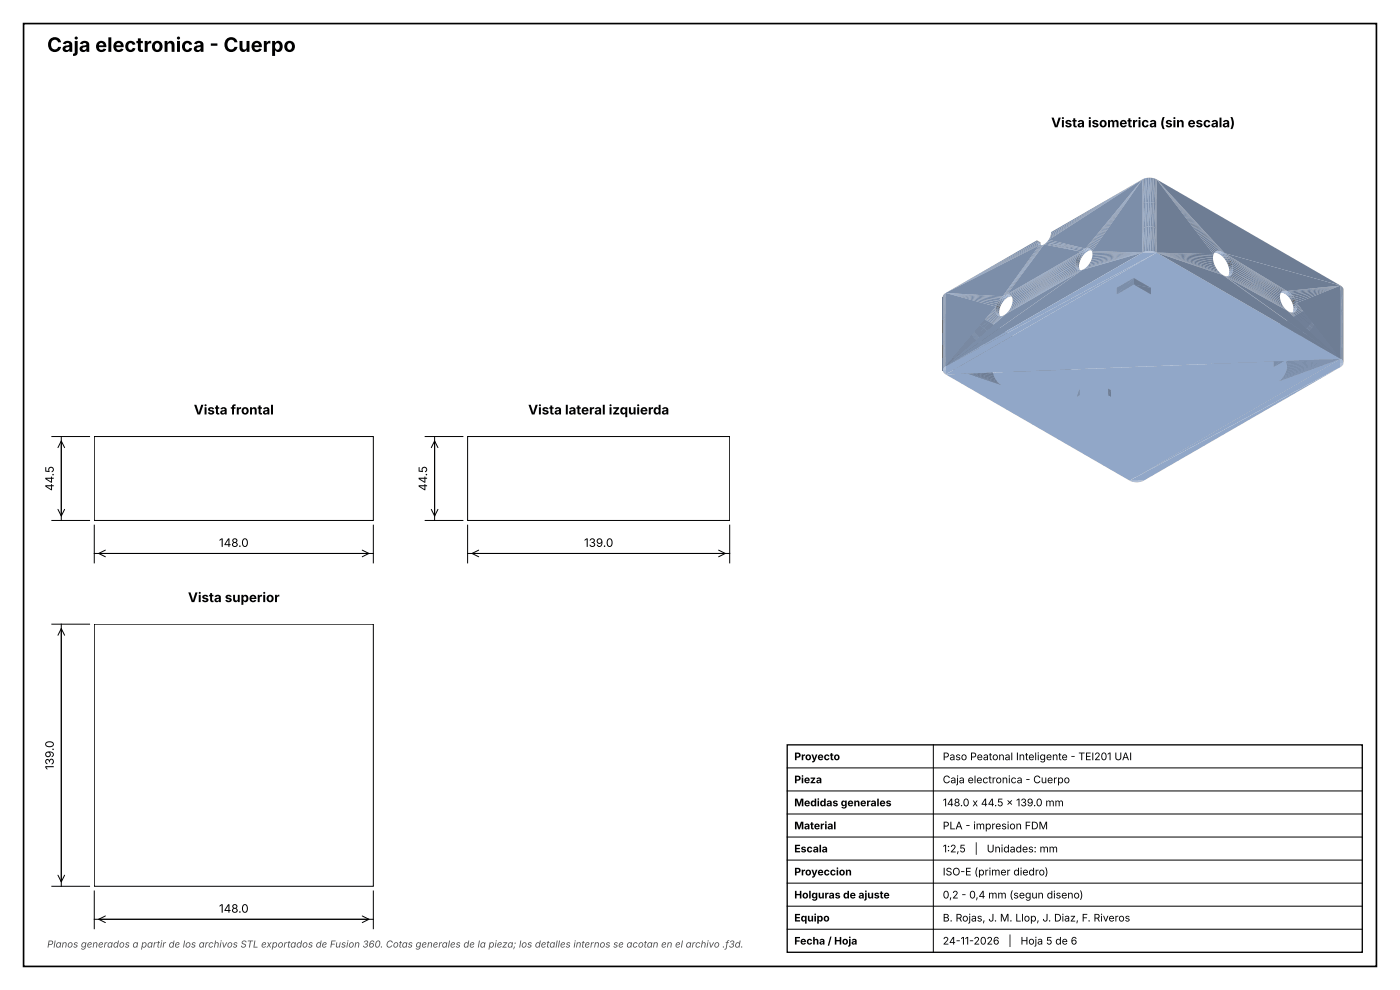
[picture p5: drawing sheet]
<svg xmlns="http://www.w3.org/2000/svg" width="297mm" height="210mm" viewBox="0 0 297 210" stroke-linecap="round" stroke-linejoin="round" font-family="sans-serif">
<defs><g id="words">
<text font-size="4.2" x="10" y="11">Caja electronica - Cuerpo</text>
<g font-size="2.8">
<text x="223" y="27">Vista isometrica (sin escala)</text>
<text x="41.1" y="87.9">Vista frontal</text>
<text x="112" y="87.9">Vista lateral izquierda</text>
<text x="39.9" y="127.7">Vista superior</text>
</g>
<g font-size="2.5">
<text x="11.4" y="104.1" transform="rotate(-90 11.4 104.1)">44.5</text>
<text x="90.6" y="104.1" transform="rotate(-90 90.6 104.1)">44.5</text>
<text x="46.5" y="116">148.0</text>
<text x="123.9" y="116">139.0</text>
<text x="11.4" y="163.3" transform="rotate(-90 11.4 163.3)">139.0</text>
<text x="46.5" y="193.6">148.0</text>
</g>
<g font-size="2.2">
<text x="168.5" y="161.3">Proyecto</text>
<text x="200" y="161.3">Paso Peatonal Inteligente - TEI201 UAI</text>
<text x="168.5" y="166.1">Pieza</text>
<text x="200" y="166.1">Caja electronica - Cuerpo</text>
<text x="168.5" y="171">Medidas generales</text>
<text x="200" y="171">148.0 x 44.5 x 139.0 mm</text>
<text x="168.5" y="175.9">Material</text>
<text x="200" y="175.9">PLA - impresion FDM</text>
<text x="168.5" y="180.8">Escala</text>
<text x="168.5" y="185.7">Proyeccion</text>
<text x="200" y="180.8">1:2,5</text>
<text x="200" y="185.7">ISO-E (primer diedro)</text>
<text x="206.7" y="180.8">|</text>
<text x="209.3" y="180.8">Unidades: mm</text>
<text x="168.5" y="190.6">Holguras de ajuste</text>
<text x="200" y="190.6">0,2 - 0,4 mm (segun diseno)</text>
<text x="168.5" y="195.5">Equipo</text>
<text x="200" y="195.5">B. Rojas, J. M. Llop, J. Diaz, F. Riveros</text>
<text x="168.5" y="200.4">Fecha / Hoja</text>
<text x="200" y="200.4">24-11-2026</text>
<text x="213.9" y="200.4">|</text>
<text x="216.5" y="200.4">Hoja 5 de 6</text>
</g>
<text font-size="2" fill="#4d4d4d" x="10" y="201">Planos generados a partir de los archivos STL exportados de Fusion 360. Cotas generales de la pieza; los detalles internos se acotan en el archivo .f3d.</text>
</g></defs>
<path d="M20 92.6h59.2v17.8h-59.2zM99.2 92.6h55.6v17.8h-55.6zM20 132.4h59.2v55.6h-59.2z" fill="none" stroke="#000" stroke-width=".21"/>
<path d="M231.8 89.5l9.3-3.1v14.7z" fill="#6e7d94"/>
<path d="M241.1 86.4l11.6 2.1-11.6 12.6z" fill="#7c8ea9"/>
<g fill="#6e7d94">
<path d="M231 87.8l10.1-1.4-9.8 1.9z"/>
<path d="M231.3 88.3l9.8-1.9-9.5 2.5z"/>
<path d="M230.6 87.3l10.5-.9-10.1 1.4z"/>
<path d="M231.6 88.9l9.5-2.5-9.3 3.1z"/>
<path d="M230.1 86.8l11-.4-10.5 .9z"/>
</g>
<path d="M229.7 86.6h11.4" fill="none" stroke="#6e7d94" stroke-width=".42"/>
<path d="M229.2 86.3h11.9" fill="none" stroke="#6e7d94" stroke-width=".29"/>
<path d="M228.8 86.2h12.3" fill="none" stroke="#6e7d94" stroke-width=".43"/>
<g fill="#7c8ea9">
<path d="M241.1 86.4l12 1.3-.2 .3z"/>
<path d="M241.1 86.4l11.8 1.6-.2 .5z"/>
<path d="M241.1 86.4l12.3 .9-.3 .4z"/>
<path d="M241.1 86.4l12.6 .6-.3 .3z"/>
<path d="M241.1 86.4l12.9 .3-.3 .3z"/>
</g>
<g fill="#91a7c8">
<path d="M241 102.3l1.7-.4z"/>
<path d="M241.3 102.3l1.4-.4z"/>
</g>
<path d="M240.6 102.1h2.1" fill="none" stroke="#91a7c8" stroke-width=".36"/>
<path d="M241.1 86.6h13.2" fill="none" stroke="#7c8ea9" stroke-width=".3"/>
<path d="M241.7 102.3l1-.4z" fill="#91a7c8"/>
<path d="M240.2 102.1h2.5" fill="none" stroke="#91a7c8" stroke-width=".32"/>
<path d="M242 102.2l.7-.3z" fill="#91a7c8"/>
<path d="M239.9 102.1h2.8" fill="none" stroke="#91a7c8" stroke-width=".25"/>
<path d="M241.1 86.4h13.5" fill="none" stroke="#7c8ea9" stroke-width=".21"/>
<path d="M239.6 102h3.1" fill="none" stroke="#91a7c8" stroke-width=".21"/>
<g fill="#6e7d94">
<path d="M231.8 89.5l9.3 11.6-9.1-11z"/>
<path d="M232 90.1l9.1 11-9-10.4z"/>
</g>
<path d="M230.2 88.2l1.1 .1-.7 .5z" fill="#6c7b91"/>
<path d="M232.1 90.7l9 10.4-9-9.9z" fill="#6e7d94"/>
<path d="M230.6 88.8l1 .1-.8 .5z" fill="#616e81"/>
<path d="M229.8 87.7l1.2 .1-.8 .4z" fill="#7687a0"/>
<path d="M230.8 89.4l1 .1-.7 .5z" fill="#5c687a"/>
<path d="M230.6 88.8l.7-.5 .3 .6z" fill="#616e81"/>
<path d="M229.4 87.3h1.2l-.8 .4z" fill="#8093af"/>
<path d="M230.2 88.2l.8-.4 .3 .5z" fill="#6c7b91"/>
<path d="M232.1 91.2l9 9.9-9.1-9.4z" fill="#6e7d94"/>
<path d="M230.8 89.4l.8-.5 .2 .6z" fill="#5c687a"/>
<path d="M229.8 87.7l.8-.4 .4 .5z" fill="#7687a0"/>
<path d="M231.1 90l.9 .1-.8 .4z" fill="#67758a"/>
<path d="M228.9 86.9l1.2-.1-.7 .5z" fill="#899dbb"/>
<path d="M231.1 90l.7-.5 .2 .6z" fill="#67758a"/>
<path d="M229.4 87.3l.7-.5 .5 .5z" fill="#8093af"/>
<path d="M232 91.7l9.1 9.4-9.3-9z" fill="#6e7d94"/>
<g fill="#72829a">
<path d="M231.2 90.5l.9 .2-.8 .4z"/>
<path d="M231.2 90.5l.8-.4 .1 .6z"/>
</g>
<path d="M228.9 86.9l.8-.4 .4 .3z" fill="#899dbb"/>
<path d="M228.5 86.6l1.2-.1-.8 .4z" fill="#90a5c5"/>
<path d="M231.8 92.1l9.3 9-9.5-8.7z" fill="#6e7d94"/>
<g fill="#7c8ea9">
<path d="M252.7 88.5l-.1 .4-11.5 12.2z"/>
<path d="M231.3 91.1l.8 .1-.8 .4z"/>
<path d="M252.6 88.9l-.1 .4-11.4 11.8z"/>
<path d="M231.3 91.1l.8-.4v.5z"/>
</g>
<path d="M228.5 86.6l.7-.4 .5 .3z" fill="#90a5c5"/>
<path d="M228 86.4l1.2-.2-.7 .4z" fill="#95acce"/>
<path d="M252.5 89.3v.3l-11.4 11.5z" fill="#7c8ea9"/>
<path d="M231.3 92.7l.3-.3 9.5 8.7z" fill="#6e7d94"/>
<path d="M252.5 89.6v.4l-11.4 11.1z" fill="#7c8ea9"/>
<g fill="#8599b6">
<path d="M231.3 91.6l.7 .1-.8 .4z"/>
<path d="M231.3 91.6l.8-.4-.1 .5z"/>
</g>
<path d="M228 86.4l.8-.4 .4 .2z" fill="#95acce"/>
<path d="M241.1 101.1l11.4-11.1 .1 .3z" fill="#7c8ea9"/>
<path d="M227.6 86.3l1.2-.3-.8 .4z" fill="#99b0d3"/>
<path d="M231 92.8l.3-.1 9.8 8.4z" fill="#6e7d94"/>
<path d="M241.1 101.1l11.5-10.8 .1 .2z" fill="#7c8ea9"/>
<g fill="#8da2c1">
<path d="M231.2 92.1h.6l-.7 .4z"/>
<path d="M231.2 92.1l.8-.4-.2 .4z"/>
</g>
<path d="M227.6 86.3l.7-.4 .5 .1z" fill="#99b0d3"/>
<path d="M230.6 92.9l.4-.1 10.1 8.3z" fill="#6e7d94"/>
<path d="M241.1 101.1l11.6-10.6 .2 .2z" fill="#7c8ea9"/>
<path d="M227.2 86.3l1.1-.4-.7 .4z" fill="#9bb3d6"/>
<path d="M253.1 87.7l.8 .4-.2 .4z" fill="#72829a"/>
<path d="M252.9 88l.8 .5-.2 .4z" fill="#68768b"/>
<path d="M253.4 87.3l.7 .4-.2 .4z" fill="#7b8da7"/>
<path d="M241.1 101.1l11.8-10.4 .2 .2z" fill="#7c8ea9"/>
<path d="M252.7 88.5l.8 .4-.2 .4z" fill="#5d6a7c"/>
<path d="M253.7 87l.7 .4-.3 .3z" fill="#8396b3"/>
<path d="M230.1 92.8l.5 .1 10.5 8.2z" fill="#6e7d94"/>
<path d="M253.1 87.7l.6 .8-.8-.5z" fill="#72829a"/>
<path d="M231.1 92.5l.5-.1-.8 .5z" fill="#93a9ca"/>
<path d="M253.4 87.3l.5 .8-.8-.4z" fill="#7b8da7"/>
<path d="M231.1 92.5l.7-.4-.2 .3z" fill="#93a9ca"/>
<path d="M252.9 88l.6 .9-.8-.4z" fill="#68768b"/>
<path d="M252.6 88.9l.7 .4v.4z" fill="#5e6b7e"/>
<path d="M241.1 86.4l29.8-9.5-16.3 9.4z" fill="#7c8ea9"/>
<path d="M227.2 86.3l.7-.4h.4z" fill="#9bb3d6"/>
<path d="M254 86.7l.7 .4-.3 .3z" fill="#8a9ebd"/>
<path d="M253.7 87l.4 .7-.7-.4z" fill="#8396b3"/>
<path d="M241.1 101.1l12-10.2h.3z" fill="#7c8ea9"/>
<path d="M252.7 88.5l.6 .8-.7-.4z" fill="#5d6a7c"/>
<path d="M226.8 86.4l1.1-.5z" fill="#9bb3d6"/>
<path d="M252.5 89.3l.8 .4-.1 .4z" fill="#69778d"/>
<path d="M253.7 87l.3-.3 .4 .7z" fill="#8a9ebd"/>
<path d="M229.7 92.7l.4 .1 11 8.3z" fill="#6e7d94"/>
<path d="M252.6 88.9l.7 .8-.8-.4z" fill="#5e6b7e"/>
<path d="M254.3 86.5l.7 .4-.3 .2z" fill="#8fa5c5"/>
<path d="M241.1 101.1l12.3-10.2h.3z" fill="#7c8ea9"/>
<path d="M254 86.7l.3-.2 .4 .6z" fill="#8fa5c5"/>
<path d="M252.5 89.6l.7 .5 .1 .3z" fill="#73839b"/>
<path d="M230.6 93.1l.7-.4z" fill="#98afd1"/>
<path d="M252.5 89.3l.7 .8-.7-.5z" fill="#69778d"/>
<path d="M229.2 92.5l11.9 8.6z" fill="#6e7d94"/>
<path d="M230.8 92.9l.8-.5z" fill="#98afd1"/>
<path d="M241.1 101.1l12.6-10.2 .3-.1z" fill="#7c8ea9"/>
<path d="M254.6 86.3l.8 .5-.4 .1z" fill="#93a9ca"/>
<path d="M226.8 86.4l1.1-.5z" fill="#9bb3d6"/>
<path d="M200.6 63l40.5 23.4-12.3-.4z" fill="#6e7d94"/>
<path d="M254.3 86.5l.3-.2 .4 .6z" fill="#93a9ca"/>
<path d="M241.1 101.1l13.2-10.4z" fill="#7c8ea9"/>
<path d="M252.5 90l.8 .4v.3z" fill="#7c8ea8"/>
<path d="M252.5 89.6l.8 .8-.8-.4z" fill="#73839b"/>
<g fill="#95abcd">
<path d="M254.9 86.3l.8 .4-.3 .1z"/>
<path d="M254.6 86.3h.3l.5 .5z"/>
</g>
<path d="M252.5 90l.8 .7-.7-.4z" fill="#7c8ea8"/>
<path d="M252.6 90.3l.7 .4 .2 .3z" fill="#8497b4"/>
<g fill="#95abcd">
<path d="M255.2 86.3l.8 .4h-.3z"/>
<path d="M254.9 86.3h.3l.5 .4z"/>
</g>
<path d="M252.6 90.3l.9 .7-.8-.5z" fill="#8497b4"/>
<path d="M252.7 90.5l1 .7z" fill="#8b9fbe"/>
<g fill="#93a9cb">
<path d="M255.5 86.3l.7 .5z"/>
<path d="M255.2 86.3l.8 .4z"/>
</g>
<path d="M252.7 90.5l1 .7z" fill="#8b9fbe"/>
<path d="M252.9 90.7l1 .6z" fill="#90a5c5"/>
<path d="M212.7 77.7l16.1 8.3-.5-.1z" fill="#6e7d94"/>
<path d="M241.1 93.3l3.1-1.8-3.1 3.2z" fill="#7c8ea9"/>
<g fill="#6e7d94">
<path d="M213 78l15.3 7.9h-.4z"/>
<path d="M238.1 92.9l3 .4v1.4z"/>
<path d="M213 78l14.9 7.9-.4 .1z"/>
<path d="M238.1 91.5l3 1.8-3-.4z"/>
<path d="M213.3 78.3l14.2 7.7-.3 .2z"/>
</g>
<g fill="#7c8ea9">
<path d="M244.2 91.5v1.4l-3.1 1.8z"/>
<path d="M241.1 101.1l13.2-10.4 16.9-9.8z"/>
</g>
<path d="M213.6 78.7l13.6 7.5-.2 .3z" fill="#6e7d94"/>
<g fill="#7c8ea9">
<path d="M237.5 91.9l.6-.4-.6 1.8z"/>
<path d="M254.6 86.3l16.3-9.4z"/>
</g>
<path d="M244.2 91.5l.6 .4-.6 1z" fill="#6e7d94"/>
<path d="M254.9 86.3l15.7-9.1-15.4 9.1z" fill="#7c8ea9"/>
<g fill="#6e7d94">
<path d="M214 79.5l13 7-.2 .4z"/>
<path d="M244.8 91.9v1.4l-.6-.4z"/>
</g>
<g fill="#7c8ea9">
<path d="M255.2 86.3l14.9-8.4-14.6 8.4z"/>
<path d="M238.1 91.5v1.4l-.6 .4z"/>
<path d="M255.5 86.3l14.3-8-14.1 8.1z"/>
</g>
<path d="M214.1 79.9l12.7 7-.1 .4z" fill="#6e7d94"/>
<g fill="#7c8ea9">
<path d="M241.1 86.4l43.3-25-13.5 15.5z"/>
<path d="M255.7 86.4l14-7.7-13.8 7.9z"/>
</g>
<path d="M214.2 80.3l12.5 7-.1 .5z" fill="#6e7d94"/>
<path d="M255.9 86.6l13.6-7.5-13.5 7.8z" fill="#7c8ea9"/>
<path d="M239.6 101.9l44.8-24-41.7 24z" fill="#91a7c8"/>
<path d="M214.2 81l12.4 6.8 .1 .6z" fill="#6e7d94"/>
<path d="M256 86.9l13.4-7.4-13.3 7.7z" fill="#7c8ea9"/>
<path d="M214.1 81.3l12.6 7.1 .1 .5z" fill="#6e7d94"/>
<g fill="#7c8ea9">
<path d="M256.1 87.2l13.3-7.3-13.3 7.6z"/>
<path d="M256.1 87.5l13.3-7.6-13.3 8z"/>
</g>
<path d="M214 81.6l12.8 7.3 .2 .6z" fill="#6e7d94"/>
<path d="M256.1 87.9l13.3-7.7-13.4 8.1z" fill="#7c8ea9"/>
<path d="M213.6 81.9l13.4 7.6 .2 .6z" fill="#6e7d94"/>
<path d="M256 88.3l13.5-7.8-13.6 8.2z" fill="#7c8ea9"/>
<g fill="#6e7d94">
<path d="M212.7 81.8l15.6 9.9 .5 .4z"/>
<path d="M213.3 81.9l13.9 8.2 .3 .6z"/>
<path d="M213 81.9l14.9 9.3 .4 .5z"/>
</g>
<path d="M255.9 88.7l13.8-7.9-14 8.3z" fill="#7c8ea9"/>
<path d="M213 81.9l14.5 8.8 .4 .5z" fill="#6e7d94"/>
<g fill="#7c8ea9">
<path d="M255.7 89.1l14.1-8.1-14.3 8.5z"/>
<path d="M255.5 89.5l14.6-8.4-14.9 8.8z"/>
<path d="M255.2 89.9l15.1-8.7-15.4 9z"/>
<path d="M254.6 90.5l16-9.4z"/>
<path d="M254.3 90.7l16.9-9.8z"/>
</g>
<g fill="#6e7d94">
<path d="M212.7 77.7l15.6 8.2z"/>
<path d="M200.6 77.7l28.6 14.8 11.9 8.6z"/>
<path d="M213 78l14.5 8-14.2-7.7z"/>
<path d="M213.3 78.3l13.9 7.9-13.6-7.5z"/>
<path d="M213.6 78.7l13.4 7.8-13.2-7.4z"/>
<path d="M213.8 79.1l13.2 7.4-13-7z"/>
<path d="M214 79.5l12.8 7.4-12.7-7z"/>
<path d="M214.1 79.9l12.6 7.4-12.5-7z"/>
</g>
<g fill="#7c8ea9">
<path d="M255.2 86.3l15.1-8.8-.2 .4z"/>
<path d="M254.9 86.3l16-9.4z"/>
<path d="M255.2 86.3l15.4-9.1-.3 .3z"/>
<path d="M255.5 86.3l14.6-8.4-.3 .4z"/>
</g>
<g fill="#6e7d94">
<path d="M214.2 80.3l12.4 7.5-12.4-7.2z"/>
<path d="M200.6 63l28.2 23-16.1-8.3z"/>
</g>
<path d="M255.7 86.4l14.1-8.1-.1 .4z" fill="#7c8ea9"/>
<path d="M214.2 80.6l12.4 7.2-12.4-6.8z" fill="#6e7d94"/>
<path d="M255.9 86.6l13.8-7.9-.2 .4z" fill="#7c8ea9"/>
<path d="M214.2 81l12.5 7.4-12.6-7.1z" fill="#6e7d94"/>
<g fill="#7c8ea9">
<path d="M256 86.9l13.5-7.8-.1 .4z"/>
<path d="M256.1 87.2l13.3-7.7v.4z"/>
</g>
<g fill="#6e7d94">
<path d="M214.1 81.3l12.7 7.6-12.8-7.3z"/>
<path d="M230.2 88.3l3 .4v1.4z"/>
<path d="M214 81.6l13 7.9-13.2-7.7z"/>
</g>
<path d="M256.1 87.9l13.3-8v.3z" fill="#7c8ea9"/>
<path d="M213.6 81.9l.2-.1 13.2 7.7z" fill="#6e7d94"/>
<path d="M256 88.3l13.4-8.1 .1 .3z" fill="#7c8ea9"/>
<g fill="#6e7d94">
<path d="M230.2 86.9l3 1.8-3-.4z"/>
<path d="M213.3 81.9h.3l13.6 8.2z"/>
</g>
<path d="M255.9 88.7l13.6-8.2 .2 .3z" fill="#7c8ea9"/>
<g fill="#6e7d94">
<path d="M200.6 77.7l28.6 14.8z"/>
<path d="M213 81.9h.3l14.2 8.8z"/>
</g>
<path d="M255.7 89.1l14-8.3 .1 .2z" fill="#7c8ea9"/>
<g fill="#6e7d94">
<path d="M212.7 81.8l15.6 9.9z"/>
<path d="M212.4 81.7l16.4 10.4z"/>
</g>
<g fill="#7c8ea9">
<path d="M255.5 89.5l14.3-8.5 .3 .1z"/>
<path d="M255.2 89.9l14.9-8.8 .2 .1z"/>
</g>
<path d="M212.8 79.1h1l-.8 .4z" fill="#68768b"/>
<path d="M212.6 78.7h1l-.8 .4z" fill="#73839b"/>
<path d="M213 79.5h1l-.8 .4z" fill="#5c687a"/>
<path d="M212.3 78.4l1-.1-.7 .4z" fill="#7d8faa"/>
<path d="M254.9 90.2l15.4-9 .3-.1z" fill="#7c8ea9"/>
<path d="M213.2 79.9h.9l-.7 .4z" fill="#616e81"/>
<path d="M212.8 79.1l.8-.4 .2 .4z" fill="#68768b"/>
<path d="M213 79.5l.8-.4 .2 .4z" fill="#5c687a"/>
<path d="M212.6 78.7l.7-.4 .3 .4z" fill="#73839b"/>
<path d="M212 78.2l1-.2-.7 .4z" fill="#869ab8"/>
<path d="M254.6 90.5l16.3-9.4z" fill="#7c8ea9"/>
<path d="M213.4 80.3h.8l-.8 .4z" fill="#6c7b92"/>
<path d="M213.2 79.9l.8-.4 .1 .4z" fill="#616e81"/>
<path d="M212.3 78.4l.7-.4 .3 .3z" fill="#7d8faa"/>
<path d="M211.7 77.9l1-.2-.7 .5z" fill="#8ea3c3"/>
<path d="M213.4 80.3l.7-.4 .1 .4z" fill="#6c7b92"/>
<path d="M254.6 90.5l16.6-9.6z" fill="#7c8ea9"/>
<path d="M212 78.2l.7-.5 .3 .3z" fill="#869ab8"/>
<g fill="#7788a1">
<path d="M213.4 80.7l.8-.1-.7 .5z"/>
<path d="M213.4 80.7l.8-.4v.3z"/>
</g>
<path d="M211.3 77.8l1.1-.3-.7 .4z" fill="#94aacc"/>
<path d="M211.7 77.9l.7-.4 .3 .2z" fill="#8ea3c3"/>
<path d="M213.5 81.1l.7-.1-.8 .4z" fill="#8194b0"/>
<path d="M229 86.9l3.6-2.1-3.6 3.5z" fill="#7c8ea9"/>
<path d="M213.5 81.1l.7-.5v.4z" fill="#8194b0"/>
<path d="M211 77.7l1.1-.3-.8 .4z" fill="#99b0d2"/>
<path d="M211.3 77.8l.8-.4 .3 .1z" fill="#94aacc"/>
<path d="M213.4 81.4l.7-.1-.7 .4z" fill="#899ebc"/>
<path d="M270.1 77.9l.7 .4-.2 .4z" fill="#72829a"/>
<path d="M269.8 78.3l.8 .4-.2 .4z" fill="#68768b"/>
<path d="M270.3 77.5l.8 .5-.3 .3z" fill="#7b8da7"/>
<path d="M213.4 81.4l.8-.4-.1 .3z" fill="#899ebc"/>
<path d="M269.7 78.7l.7 .4-.1 .4z" fill="#5d6a7c"/>
<path d="M270.6 77.2l.8 .4-.3 .4z" fill="#8396b3"/>
<path d="M211 77.7l.8-.4 .3 .1z" fill="#99b0d2"/>
<path d="M210.7 77.7l1.1-.4-.8 .4z" fill="#9bb2d6"/>
<path d="M270.1 77.9l.5 .8-.8-.4z" fill="#72829a"/>
<path d="M270.3 77.5l.5 .8-.7-.4z" fill="#7b8da7"/>
<path d="M269.8 78.3l.6 .8-.7-.4z" fill="#68768b"/>
<path d="M269.5 79.1l.8 .4-.1 .4z" fill="#5e6b7e"/>
<path d="M270.9 76.9l.8 .5-.3 .2z" fill="#8a9ebd"/>
<path d="M270.6 77.2l.5 .8-.8-.5z" fill="#8396b3"/>
<path d="M213.4 81.7l.6-.1-.8 .4z" fill="#91a6c7"/>
<path d="M269.7 78.7l.6 .8-.8-.4z" fill="#5d6a7c"/>
<path d="M213.4 81.7l.7-.4-.1 .3z" fill="#91a6c7"/>
<path d="M269.4 79.5l.8 .4v.4z" fill="#69778d"/>
<path d="M270.6 77.2l.3-.3 .5 .7z" fill="#8a9ebd"/>
<path d="M269.5 79.1l.7 .8-.8-.4z" fill="#5e6b7e"/>
<path d="M210.7 77.7l.8-.4h.3z" fill="#9bb2d6"/>
<path d="M271.2 76.7l.8 .5-.3 .2z" fill="#8fa5c5"/>
<path d="M210.5 77.8l1-.5z" fill="#9bb3d6"/>
<path d="M270.9 76.9l.3-.2 .5 .7z" fill="#8fa5c5"/>
<path d="M213.2 82l.6-.2-.8 .4z" fill="#96adcf"/>
<path d="M241.1 101.1l30.1-20.2 13.2-4.8z" fill="#7c8ea9"/>
<path d="M269.4 79.9l.8 .4v.3z" fill="#73839b"/>
<path d="M269.4 79.5l.8 .8-.8-.4z" fill="#69778d"/>
<path d="M213.2 82l.8-.4z" fill="#96adcf"/>
<path d="M271.5 76.6l.8 .4-.3 .2z" fill="#93a9ca"/>
<path d="M210.5 77.8l1-.5z" fill="#9bb3d6"/>
<path d="M271.2 76.7l.3-.1 .5 .6z" fill="#93a9ca"/>
<path d="M269.4 80.2l.8 .4 .1 .4z" fill="#7c8ea8"/>
<path d="M269.4 79.9l.8 .7-.8-.4z" fill="#73839b"/>
<path d="M212.8 82.3l.8-.4z" fill="#9ab1d4"/>
<path d="M229 88.3l3.6-3.5v1.4z" fill="#7c8ea9"/>
<path d="M271.8 76.5l.8 .4-.3 .1z" fill="#95abcd"/>
<path d="M213 82.2l.8-.4z" fill="#9ab1d4"/>
<path d="M271.5 76.6l.3-.1 .5 .5z" fill="#95abcd"/>
<path d="M200.6 63l12.1 14.7-.3-.2z" fill="#6e7d94"/>
<path d="M269.4 80.2l.9 .8-.8-.5z" fill="#7c8ea8"/>
<path d="M269.5 80.5l.8 .5 .1 .2z" fill="#8497b4"/>
<path d="M200.6 63l11.8 14.5-.3-.1z" fill="#6e7d94"/>
<g fill="#95abcd">
<path d="M272.1 76.5l.8 .4h-.3z"/>
<path d="M271.8 76.5h.3l.5 .4z"/>
</g>
<g fill="#6e7d94">
<path d="M232.6 84.8l.6 .4-.6 1z"/>
<path d="M200.6 63l11.5 14.4-.3-.1z"/>
</g>
<path d="M269.5 80.5l.9 .7-.7-.4z" fill="#8497b4"/>
<path d="M269.7 80.8l.9 .6z" fill="#8b9fbe"/>
<path d="M233.2 85.2v1.4l-.6-.4z" fill="#6e7d94"/>
<path d="M272.4 76.5l.7 .5z" fill="#93a9cb"/>
<path d="M200.6 63l11.2 14.3h-.3z" fill="#6e7d94"/>
<path d="M272.1 76.5l.8 .4z" fill="#93a9cb"/>
<path d="M269.7 80.8l.9 .6z" fill="#8b9fbe"/>
<path d="M269.8 81l1 .5z" fill="#90a5c5"/>
<g fill="#6e7d94">
<path d="M200.6 63l10.9 14.3h-.3z"/>
<path d="M200.6 63l10.6 14.3-.2 .2z"/>
</g>
<path d="M269.8 81l1 .5z" fill="#90a5c5"/>
<g fill="#6e7d94">
<path d="M200.6 77.7l11.8 4 16.4 10.4z"/>
<path d="M200.6 63l10.4 14.5-.2 .1z"/>
</g>
<g fill="#7c8ea9">
<path d="M284.4 61.4l-13.5 15.5z"/>
<path d="M284.4 61.4l-12.9 15.2-.3 .1z"/>
<path d="M284.4 61.4l-12.6 15.1-.3 .1z"/>
<path d="M284.4 61.4l-12.3 15.1h-.3z"/>
<path d="M232.1 84.2l3-1.8-3 3.2z"/>
<path d="M284.4 61.4l-12 15.1h-.3z"/>
<path d="M284.4 61.4l-11.8 15.3-.2-.2z"/>
</g>
<path d="M229 83.8l3.1 .4v1.4z" fill="#6e7d94"/>
<path d="M284.4 61.4l-11.6 15.5-.2-.2z" fill="#7c8ea9"/>
<path d="M229 82.4l3.1 1.8-3.1-.4z" fill="#6e7d94"/>
<g fill="#7c8ea9">
<path d="M235.1 82.4v1.4l-3 1.8z"/>
<path d="M228.4 82.8l.6-.4-.6 1.8z"/>
</g>
<path d="M200.6 79.4l83.8-3.3-44.8 25.8z" fill="#91a7c8"/>
<g fill="#6e7d94">
<path d="M235.1 82.4l.6 .4-.6 1z"/>
<path d="M235.7 82.8v1.4l-.6-.4z"/>
</g>
<path d="M200 62.9v5.4" fill="none" stroke="#637084" stroke-width=".21"/>
<path d="M229 82.4v1.4l-.6 .4z" fill="#7c8ea9"/>
<path d="M239.6 101.9l44.8-25.8v1.8z" fill="#91a7c8"/>
<path d="M200 62.7v5.4" fill="none" stroke="#69788e" stroke-width=".21"/>
<path d="M200.1 62.5v5.4" fill="none" stroke="#707f97" stroke-width=".21"/>
<path d="M200.3 62.3v5.4" fill="none" stroke="#75869f" stroke-width=".21"/>
<path d="M200.6 77.8h10.2" fill="none" stroke="#6e7d94" stroke-width=".25"/>
<path d="M200.5 62.1v5.4" fill="none" stroke="#7a8ca6" stroke-width=".24"/>
<path d="M200.6 77.7l10.1 .2-.1 .3z" fill="#6e7d94"/>
<path d="M200 62.9v5.4" fill="none" stroke="#637084" stroke-width=".21"/>
<g fill="#6e7d94">
<path d="M200.6 77.7l10 .5v.4z"/>
<path d="M200.6 77.7l11.8 4z"/>
<path d="M200.6 77.7l10 .9v.3z"/>
<path d="M200.6 63l10.2 14.6-10.2 .1z"/>
</g>
<path d="M200 62.7v5.4" fill="none" stroke="#69788e" stroke-width=".21"/>
<g fill="#6e7d94">
<path d="M200.6 77.7l11.2 3.5 .3 .3z"/>
<path d="M200.6 77.7l10 1.2 .1 .4z"/>
<path d="M200.6 77.7l10.9 3.2 .3 .3z"/>
<path d="M200.6 77.7l10.1 1.6 .1 .4z"/>
<path d="M200.6 77.7l10.6 2.8 .3 .4z"/>
<path d="M200.6 77.7l10.2 2 .2 .4z"/>
<path d="M200.6 77.7l10.4 2.4 .2 .4z"/>
</g>
<path d="M200.1 62.5v5.4" fill="none" stroke="#707f97" stroke-width=".21"/>
<path d="M200.3 62.3v5.4" fill="none" stroke="#75869f" stroke-width=".21"/>
<path d="M272.8 76.9l11.6-.8-11.5 1z" fill="#7c8ea9"/>
<path d="M285 61.1v5.2" fill="none" stroke="#5c687a" stroke-width=".21"/>
<g fill="#7c8ea9">
<path d="M272.9 77.1l11.5-1-11.4 1.3z"/>
<path d="M273 77.4l11.4-1.3-11.4 1.7z"/>
</g>
<path d="M284.9 60.9v5.2" fill="none" stroke="#5d697c" stroke-width=".21"/>
<g fill="#7c8ea9">
<path d="M271.2 80.9l13.2-4.8z"/>
<path d="M273 77.8l11.4-1.7-11.4 2z"/>
<path d="M271.5 80.7l.3-.3 12.6-4.3z"/>
<path d="M273 78.1l11.4-2-11.5 2.4z"/>
</g>
<path d="M284.7 60.7v5.2" fill="none" stroke="#647286" stroke-width=".21"/>
<g fill="#7c8ea9">
<path d="M272.1 80.1l12.3-4-12.6 4.3z"/>
<path d="M272.9 78.5l11.5-2.4-11.6 2.9z"/>
<path d="M272.4 79.7l12-3.6-12.3 4z"/>
<path d="M272.8 79l11.6-2.9-11.8 3.3z"/>
<path d="M272.6 79.4l11.8-3.3-12 3.6z"/>
</g>
<path d="M284.5 60.6v5.3" fill="none" stroke="#6b7990" stroke-width=".24"/>
<path d="M284.4 61.4v14.7l-11.6 .8z" fill="#7c8ea9"/>
<path d="M200.5 62.1v15.6" fill="none" stroke="#7a8ca6" stroke-width=".24"/>
<path d="M200 68.1v10.6" fill="none" stroke="#637084" stroke-width=".21"/>
<path d="M285 61.3v10.4" fill="none" stroke="#5c687a" stroke-width=".21"/>
<path d="M200 67.9v10.5" fill="none" stroke="#69788e" stroke-width=".21"/>
<path d="M284.9 61.1v10.4" fill="none" stroke="#5d697c" stroke-width=".21"/>
<path d="M200.1 67.7v10.5" fill="none" stroke="#707f97" stroke-width=".21"/>
<path d="M284.7 60.9v10.4" fill="none" stroke="#647286" stroke-width=".21"/>
<path d="M200.3 67.5v10.5" fill="none" stroke="#75869f" stroke-width=".21"/>
<path d="M284.5 60.6v15.5" fill="none" stroke="#6b7990" stroke-width=".24"/>
<path d="M200.6 62.1l10.7 2.9-10.7 12.7z" fill="#7c8ea9"/>
<path d="M200 73.1v5.3" fill="none" stroke="#69788e" stroke-width=".21"/>
<path d="M270.2 76.5l3.1-1.8-3.1 3.2z" fill="#7c8ea9"/>
<path d="M200.1 72.9v5.3" fill="none" stroke="#707f97" stroke-width=".21"/>
<path d="M284.5 65.9v10.2" fill="none" stroke="#6b7990" stroke-width=".24"/>
<path d="M200.6 77.7v1.7l-.2-.1z" fill="#91a7c8"/>
<path d="M200.3 72.7v5.3" fill="none" stroke="#75869f" stroke-width=".21"/>
<path d="M200.6 77.7l-.2 1.6-.2-.2z" fill="#91a7c8"/>
<path d="M200.5 72.7v5.1" fill="none" stroke="#7a8ca6" stroke-width=".24"/>
<path d="M200.6 77.7l-.4 1.4-.1-.2z" fill="#91a7c8"/>
<path d="M215.1 75.8l3 .3v1.4z" fill="#6e7d94"/>
<path d="M285 71.5v5.2" fill="none" stroke="#5c687a" stroke-width=".21"/>
<path d="M200.6 77.7l-.5 1.2-.1-.2z" fill="#91a7c8"/>
<g fill="#7c8ea9">
<path d="M200.6 62.1l11.3 1.7-.3 .4z"/>
<path d="M200.6 62.1l11 2.1-.2 .4z"/>
<path d="M200.6 62.1l11.5 1.4-.2 .3z"/>
<path d="M200.6 62.1l10.8 2.5-.1 .4z"/>
<path d="M200.6 62.1l11.8 1.1-.3 .3z"/>
<path d="M200.6 62.1l12.1 .8-.3 .3z"/>
</g>
<path d="M200.6 77.7l-.6 1v-.3z" fill="#91a7c8"/>
<path d="M284.9 71.3v5.2" fill="none" stroke="#5d697c" stroke-width=".21"/>
<path d="M273.3 74.7v1.4l-3.1 1.8z" fill="#7c8ea9"/>
<path d="M200.1 78.2l.5-.5-.6 .7z" fill="#91a7c8"/>
<path d="M215.1 74.4l3 1.7-3-.3z" fill="#6e7d94"/>
<path d="M284.7 71.1v5.2" fill="none" stroke="#647286" stroke-width=".21"/>
<path d="M275 64.2l9.4-3.6v15.5z" fill="#6e7d94"/>
<path d="M200.2 78l.4-.3-.5 .5z" fill="#91a7c8"/>
<path d="M200.6 62.1l19.4-11.1v.3z" fill="#7c8ea9"/>
<path d="M200.4 77.8l.2-.1-.4 .3z" fill="#91a7c8"/>
<g fill="#7c8ea9">
<path d="M200.6 62.1l19.4-10.8 .1 .2z"/>
<path d="M200.6 62.1l19.9-10.1-7.8 10.9z"/>
<path d="M200.6 62.1l19.5-10.6 .1 .2z"/>
</g>
<path d="M284.4 77.9l.4-.4z" fill="#91a7c8"/>
<path d="M285 71.7v5.2" fill="none" stroke="#5c687a" stroke-width=".21"/>
<path d="M200.6 62.1l19.6-10.4 .1 .2z" fill="#7c8ea9"/>
<path d="M284.4 77.9l.5-.6z" fill="#91a7c8"/>
<path d="M284.9 71.5v5.2" fill="none" stroke="#5d697c" stroke-width=".21"/>
<path d="M200.6 62.1l19.7-10.2 .2 .1z" fill="#7c8ea9"/>
<path d="M285 77.1l-.6 .8z" fill="#91a7c8"/>
<g fill="#6e7d94">
<path d="M274.5 63l9.9-2.4-9.7 2.8z"/>
<path d="M274.7 63.4l9.7-2.8-9.5 3.2z"/>
<path d="M274.3 62.7l10.1-2.1-9.9 2.4z"/>
<path d="M274.9 63.8l9.5-3.2-9.4 3.6z"/>
<path d="M274 62.4l10.4-1.8-10.1 2.1z"/>
</g>
<path d="M285 76.9v.2l-.6 .8z" fill="#91a7c8"/>
<path d="M284.7 71.3v5.2" fill="none" stroke="#647286" stroke-width=".21"/>
<path d="M273.7 62.1l10.7-1.5-10.4 1.8z" fill="#6e7d94"/>
<path d="M284.9 76.7l.1 .2-.6 1z" fill="#91a7c8"/>
<path d="M273.3 61.9l11.1-1.3-10.7 1.5z" fill="#6e7d94"/>
<path d="M284.5 71.1v5.2" fill="none" stroke="#6b7990" stroke-width=".24"/>
<path d="M273 61.7l11.4-1.1-11.1 1.3z" fill="#6e7d94"/>
<path d="M284.8 76.5l.1 .2-.5 1.2z" fill="#91a7c8"/>
<path d="M270.8 74l3.7 .7v1.4z" fill="#6e7d94"/>
<path d="M284.6 76.3l.2 .2-.4 1.4z" fill="#91a7c8"/>
<path d="M213.9 74.4l3.6-2.1-3.6 3.5z" fill="#7c8ea9"/>
<path d="M284.4 76.1l.2 .2-.2 1.6z" fill="#91a7c8"/>
<path d="M270.8 72.6l3.7 2.1-3.7-.7z" fill="#6e7d94"/>
<g fill="#7c8ea9">
<path d="M270.2 73l.6-.4-.6 1.8z"/>
<path d="M213.9 75.8l3.6-3.5v1.4z"/>
<path d="M211.3 65l-.1 .4-10.6 12.3z"/>
<path d="M270.8 72.6v1.4l-.6 .4z"/>
<path d="M211.2 65.4v.4l-10.6 11.9z"/>
</g>
<path d="M217.5 72.3l.6 .3-.6 1.1z" fill="#6e7d94"/>
<path d="M211.2 65.8v.4l-10.6 11.5z" fill="#7c8ea9"/>
<path d="M218.1 72.6v1.4l-.6-.3z" fill="#6e7d94"/>
<path d="M211.2 66.2l.1 .3-10.7 11.2z" fill="#7c8ea9"/>
<path d="M211.9 63.8l.7 .5-.2 .4z" fill="#72829a"/>
<path d="M211.3 66.5l.1 .2-10.8 11z" fill="#7c8ea9"/>
<path d="M211.6 64.2l.8 .5-.2 .4z" fill="#68768b"/>
<path d="M212.1 63.5l.8 .4-.3 .4z" fill="#7b8da7"/>
<path d="M211.4 64.6l.8 .5-.1 .4z" fill="#5d6a7c"/>
<path d="M212.4 63.2l.8 .4-.3 .3z" fill="#8396b3"/>
<path d="M211.9 63.8l.5 .9-.8-.5z" fill="#72829a"/>
<path d="M212.1 63.5l.5 .8-.7-.5z" fill="#7b8da7"/>
<path d="M211.4 66.7l.2 .2-11 10.8z" fill="#7c8ea9"/>
<path d="M211.6 64.2l.6 .9-.8-.5z" fill="#68768b"/>
<path d="M211.3 65l.8 .5-.1 .4z" fill="#5e6b7e"/>
<path d="M212.7 62.9l.8 .4-.3 .3z" fill="#8a9ebd"/>
<path d="M212.4 63.2l.5 .7-.8-.4z" fill="#8396b3"/>
<path d="M211.4 64.6l.7 .9-.8-.5z" fill="#5d6a7c"/>
<path d="M211.2 65.4l.8 .5v.3z" fill="#69778d"/>
<path d="M212.4 63.2l.3-.3 .5 .7z" fill="#8a9ebd"/>
<path d="M200.6 77.7l11-10.8 .3 .1z" fill="#7c8ea9"/>
<path d="M211.3 65l.7 .9-.8-.5z" fill="#5e6b7e"/>
<g fill="#8fa5c5">
<path d="M213 62.7l.8 .4-.3 .2z"/>
<path d="M212.7 62.9l.3-.2 .5 .6z"/>
</g>
<path d="M211.2 65.8l.8 .4v.4z" fill="#73839b"/>
<path d="M200.6 77.7l11.3-10.7 .2 .1z" fill="#7c8ea9"/>
<path d="M211.2 65.4l.8 .8-.8-.4z" fill="#69778d"/>
<path d="M275 64.2l9.4 11.9-9.3-11.5z" fill="#6e7d94"/>
<path d="M213.3 62.5l.8 .5-.3 .1z" fill="#93a9ca"/>
<path d="M275.1 64.6l9.3 11.5-9.2-11.1z" fill="#6e7d94"/>
<path d="M213 62.7l.3-.2 .5 .6z" fill="#93a9ca"/>
<path d="M220 51l.7 .4 .1 .3z" fill="#73839b"/>
<path d="M200.6 77.7l11.5-10.6h.3z" fill="#7c8ea9"/>
<path d="M211.2 66.2l.8 .4 .1 .3z" fill="#7c8ea8"/>
<path d="M211.2 65.8l.8 .8-.8-.4z" fill="#73839b"/>
<g fill="#6e7d94">
<path d="M259.8 53.7l24.6 6.9-11.4 1.1z"/>
<path d="M275.2 65l9.2 11.1-9.3-10.7z"/>
</g>
<path d="M213.6 62.4l.8 .5-.3 .1z" fill="#95abcd"/>
<path d="M273.8 63.5l.9-.1-.7 .5z" fill="#68768b"/>
<path d="M273.5 63.1l1-.1-.7 .5z" fill="#73839b"/>
<path d="M274 63.9l.9-.1-.7 .5z" fill="#5c687a"/>
<path d="M220 51.3l.8 .4v.3z" fill="#7c8ea8"/>
<path d="M200.6 77.7l11.8-10.6 .3-.1z" fill="#7c8ea9"/>
<path d="M213.3 62.5l.3-.1 .5 .6z" fill="#95abcd"/>
<path d="M220 51l.8 .7-.8-.4z" fill="#73839b"/>
<path d="M273.2 62.8l1.1-.1-.8 .4z" fill="#7d8faa"/>
<path d="M274.2 64.3l.8-.1-.7 .5z" fill="#616e81"/>
<path d="M275.1 65.4l9.3 10.7-9.4-10.4z" fill="#6e7d94"/>
<path d="M211.2 66.2l.9 .7-.8-.4z" fill="#7c8ea8"/>
<path d="M211.3 66.5l.8 .4 .1 .3z" fill="#8497b4"/>
<path d="M273.8 63.5l.7-.5 .2 .4z" fill="#68768b"/>
<path d="M274 63.9l.7-.5 .2 .4z" fill="#5c687a"/>
<path d="M273.5 63.1l.8-.4 .2 .3z" fill="#73839b"/>
<path d="M272.9 62.5l1.1-.1-.8 .4z" fill="#869ab8"/>
<path d="M200.6 77.7l12.4-10.8z" fill="#7c8ea9"/>
<path d="M274.3 64.7l.8-.1-.7 .5z" fill="#6c7b92"/>
<path d="M274.2 64.3l.7-.5 .1 .4z" fill="#616e81"/>
<path d="M213.9 62.4l.8 .5h-.3z" fill="#95abcd"/>
<path d="M220.1 51.5l.8 .7z" fill="#8497b4"/>
<path d="M273.2 62.8l.8-.4 .3 .3z" fill="#7d8faa"/>
<path d="M220 51.3l.8 .7-.7-.5z" fill="#7c8ea8"/>
<path d="M275 65.7l9.4 10.4-9.5-10.2z" fill="#6e7d94"/>
<path d="M213.6 62.4h.3l.5 .5z" fill="#95abcd"/>
<path d="M200.6 77.7l12.7-11.1z" fill="#7c8ea9"/>
<path d="M272.6 62.3l1.1-.2-.8 .4z" fill="#8ea3c3"/>
<path d="M274.3 64.7l.7-.5 .1 .4z" fill="#6c7b92"/>
<path d="M220.7 52l-7.7 10.7-.3 .2z" fill="#7c8ea9"/>
<path d="M272.9 62.5l.8-.4 .3 .3z" fill="#869ab8"/>
<path d="M211.3 66.5l.9 .7-.8-.5z" fill="#8497b4"/>
<path d="M274.4 65.1l.8-.1-.8 .5z" fill="#7788a1"/>
<path d="M211.4 66.7l1 .6z" fill="#8b9fbe"/>
<path d="M274.9 65.9l9.5 10.2-9.7-10z" fill="#6e7d94"/>
<path d="M220.2 51.7l.9 .6z" fill="#8b9fbe"/>
<path d="M220.1 51.5l.8 .7z" fill="#8497b4"/>
<path d="M274.4 65.1l.7-.5 .1 .4z" fill="#7788a1"/>
<path d="M214.2 62.5l.7 .4z" fill="#93a9cb"/>
<path d="M272.3 62.2l1-.3-.7 .4z" fill="#94aacc"/>
<path d="M272.6 62.3l.7-.4 .4 .2z" fill="#8ea3c3"/>
<path d="M213.9 62.4l.8 .5z" fill="#93a9cb"/>
<path d="M274.4 65.5l.7-.1-.7 .4z" fill="#8194b0"/>
<g fill="#7c8ea9">
<path d="M254.5 71.2l3-1.7-3 3.1z"/>
<path d="M221.2 52l-7.9 10.5-.3 .2z"/>
</g>
<path d="M274.5 66.3l.2-.2 9.7 10z" fill="#6e7d94"/>
<path d="M211.4 66.7l1 .6z" fill="#8b9fbe"/>
<path d="M274.4 65.5l.8-.5-.1 .4z" fill="#8194b0"/>
<g fill="#90a5c5">
<path d="M211.6 66.9l1 .6z"/>
<path d="M220.3 51.9l1 .5z"/>
</g>
<path d="M220.2 51.7l.9 .6z" fill="#8b9fbe"/>
<path d="M272 62.1l1-.4-.7 .5z" fill="#99b0d2"/>
<path d="M272.3 62.2l.7-.5 .3 .2z" fill="#94aacc"/>
<path d="M220.5 52h.2l-8 10.9z" fill="#7c8ea9"/>
<path d="M274.3 66.3h.2l9.9 9.8z" fill="#6e7d94"/>
<path d="M274.4 65.8l.6-.1-.7 .4z" fill="#899ebc"/>
<path d="M221.5 51.8l-7.9 10.6-.3 .1z" fill="#7c8ea9"/>
<path d="M274.4 65.8l.7-.4-.1 .3z" fill="#899ebc"/>
<g fill="#90a5c5">
<path d="M220.3 51.9l1 .5z"/>
<path d="M211.6 66.9l1 .6z"/>
</g>
<path d="M220.7 52h.3l-8 10.7z" fill="#7c8ea9"/>
<path d="M272 62.1l.7-.5 .3 .1z" fill="#99b0d2"/>
<path d="M271.7 62.1l1-.5-.7 .5z" fill="#9bb2d6"/>
<path d="M274 66.3h.3l10.1 9.8z" fill="#6e7d94"/>
<path d="M274.3 66.1l.6-.2-.7 .5z" fill="#91a6c7"/>
<path d="M221 52h.2l-8.2 10.7z" fill="#7c8ea9"/>
<path d="M274.3 66.1l.7-.4-.1 .2z" fill="#91a6c7"/>
<path d="M273.7 66.2l.3 .1 10.4 9.8z" fill="#6e7d94"/>
<path d="M271.7 62.1l.7-.5h.3z" fill="#9bb2d6"/>
<path d="M271.4 62.1l1-.5z" fill="#9bb3d6"/>
<path d="M221.2 52l.3-.2-8.2 10.7z" fill="#7c8ea9"/>
<path d="M273.3 66.1l11.1 10z" fill="#6e7d94"/>
<g fill="#96adcf">
<path d="M274.2 66.4l.5-.3-.7 .5z"/>
<path d="M274.2 66.4l.7-.5z"/>
</g>
<path d="M273 65.9l11.4 10.2z" fill="#6e7d94"/>
<path d="M257.5 69.5v1.4l-3 1.7z" fill="#7c8ea9"/>
<path d="M271.4 62.1l1-.5z" fill="#9bb3d6"/>
<g fill="#9ab1d4">
<path d="M273.8 66.7l.7-.4z"/>
<path d="M274 66.6l.7-.5z"/>
</g>
<path d="M258.7 69.8l3.6-2.1-3.6 3.5z" fill="#7c8ea9"/>
<g fill="#6e7d94">
<path d="M262.3 69.1l3.6 .7v1.4z"/>
<path d="M255.1 68.8l3.6 .7v1.4z"/>
<path d="M262.3 67.7l3.6 2.1-3.6-.7z"/>
</g>
<path d="M258.7 71.2l3.6-3.5v1.4z" fill="#7c8ea9"/>
<g fill="#6e7d94">
<path d="M255.1 67.4l3.6 2.1-3.6-.7z"/>
<path d="M260.2 54l12.8 7.7z"/>
</g>
<g fill="#7c8ea9">
<path d="M213.6 62.4l15.4-8.7-15.1 8.7z"/>
<path d="M200.6 77.7l12.7-11.1 16.3-9.4z"/>
</g>
<path d="M260.5 54.4l12.2 7.2h-.3z" fill="#6e7d94"/>
<g fill="#7c8ea9">
<path d="M213.9 62.4l14.9-8.3-14.6 8.4z"/>
<path d="M254.5 67.7l.6-.3-.6 1.7z"/>
</g>
<path d="M260.8 54.8l11.6 6.8-.2 .1z" fill="#6e7d94"/>
<path d="M214.2 62.5l14.4-8.1-14.2 8.2z" fill="#7c8ea9"/>
<path d="M261.1 55.3l11.1 6.4-.2 .1z" fill="#6e7d94"/>
<g fill="#7c8ea9">
<path d="M221.5 51.8l7.8 1.6-15.7 9z"/>
<path d="M214.4 62.6l14-7.8-13.8 8z"/>
<path d="M255.1 67.4v1.4l-.6 .3z"/>
</g>
<g fill="#6e7d94">
<path d="M245.4 38.1l39 22.5-24.6-6.9z"/>
<path d="M259.8 58.5l13.2 7.4 11.4 10.2z"/>
<path d="M261.3 55.7l10.7 6.1-.2 .2z"/>
</g>
<path d="M214.6 62.8l13.6-7.5-13.5 7.8z" fill="#7c8ea9"/>
<path d="M200.6 77.7l44.8-24.1-44.8 25.8z" fill="#91a7c8"/>
<path d="M261.4 56.2l10.4 5.8-.2 .3z" fill="#6e7d94"/>
<g fill="#7c8ea9">
<path d="M214.7 63.1l13.5-7.4-13.4 7.7z"/>
<path d="M221.5 51.8l.2-.1 7.6 1.7z"/>
</g>
<path d="M261.5 56.7l10.1 5.6v.3z" fill="#6e7d94"/>
<g fill="#7c8ea9">
<path d="M221.7 51.7l.3-.3 7.3 2z"/>
<path d="M214.8 63.4l13.3-7.4-13.3 7.7z"/>
<path d="M214.8 63.7l13.3-7.7-13.3 8.1z"/>
<path d="M222.2 51.2l7.8 1.7-8-1.5z"/>
</g>
<path d="M261.6 57.1l10 5.5-.1 .3z" fill="#6e7d94"/>
<path d="M200.6 79.4l44.8-25.8 39 22.5z" fill="#91a7c8"/>
<g fill="#7c8ea9">
<path d="M222.5 50.9l7.8 1.8-8.1-1.5z"/>
<path d="M214.8 64.1l13.4-7.7-13.5 8.1z"/>
</g>
<path d="M261.5 57.5l10 5.4 .1 .4z" fill="#6e7d94"/>
<path d="M214.7 64.5l13.5-7.8-13.6 8.2z" fill="#7c8ea9"/>
<path d="M261.5 57.5l10.1 5.8v.4z" fill="#6e7d94"/>
<path d="M214.6 64.9l13.8-8-14 8.4z" fill="#7c8ea9"/>
<path d="M261.4 57.9l10.2 5.8 .2 .4z" fill="#6e7d94"/>
<g fill="#7c8ea9">
<path d="M214.4 65.3l14.2-8.2-14.4 8.6z"/>
<path d="M214.2 65.7l14.6-8.4-14.9 8.8z"/>
</g>
<path d="M261.3 58.2l10.5 5.9 .2 .4z" fill="#6e7d94"/>
<g fill="#7c8ea9">
<path d="M213.9 66.1l15.1-8.8-15.4 9.1z"/>
<path d="M213.3 66.6l16-9.3z"/>
</g>
<g fill="#6e7d94">
<path d="M261.1 58.4l10.9 6.1 .2 .4z"/>
<path d="M260.8 58.6l11.4 6.3 .2 .4z"/>
<path d="M260.5 58.6l11.9 6.7 .3 .3z"/>
<path d="M260.2 58.6l12.8 7.3z"/>
</g>
<g fill="#7c8ea9">
<path d="M223 49.2l19.3-11.1-19.3 11.4z"/>
<path d="M223 49.5l19.3-11.4-19.4 11.8z"/>
<path d="M222.9 49.9l19.4-11.8-19.5 12.1z"/>
<path d="M222.8 50.2l19.5-12.1-19.7 12.5z"/>
<path d="M222.6 50.6l19.7-12.5-19.8 12.8z"/>
</g>
<g fill="#6e7d94">
<path d="M260.2 54l12.5 7.6-12.2-7.2z"/>
<path d="M259.8 53.7l13.2 8z"/>
<path d="M260.5 54.4l11.9 7.2-11.6-6.8z"/>
<path d="M260.8 54.8l11.4 6.9-11.1-6.4z"/>
<path d="M261.1 55.3l10.9 6.5-10.7-6.1z"/>
<path d="M261.3 55.7l10.5 6.3-10.4-5.8z"/>
<path d="M261.4 56.2l10.2 6.1-10.1-5.6z"/>
</g>
<g fill="#7c8ea9">
<path d="M213.6 62.4l15.7-9-.3 .3z"/>
<path d="M213.9 62.4l15.1-8.7-.2 .4z"/>
<path d="M214.2 62.5l14.6-8.4-.2 .3z"/>
</g>
<path d="M261.5 56.7l10.1 5.9-10-5.5z" fill="#6e7d94"/>
<path d="M214.4 62.6l14.2-8.2-.2 .4z" fill="#7c8ea9"/>
<path d="M259.4 58.4l25 17.7z" fill="#6e7d94"/>
<path d="M214.6 62.8l13.8-8-.2 .5z" fill="#7c8ea9"/>
<path d="M261.6 57.1l9.9 5.8-10-5.4z" fill="#6e7d94"/>
<path d="M214.7 63.1l13.5-7.8v.4z" fill="#7c8ea9"/>
<path d="M261.5 57.5l10.1 6.2-10.2-5.8z" fill="#6e7d94"/>
<g fill="#7c8ea9">
<path d="M222 51.4l7.6 1.7-.3 .3z"/>
<path d="M214.8 63.4l13.4-7.7-.1 .3z"/>
<path d="M222 51.4l8 1.5-.4 .2z"/>
</g>
<path d="M261.4 57.9l10.4 6.2-10.5-5.9z" fill="#6e7d94"/>
<g fill="#7c8ea9">
<path d="M222.2 51.2l8.1 1.5-.3 .2z"/>
<path d="M214.8 64.1l13.3-8.1 .1 .4z"/>
</g>
<path d="M261.3 58.2l10.7 6.3-10.9-6.1z" fill="#6e7d94"/>
<path d="M214.7 64.5l13.5-8.1v.3z" fill="#7c8ea9"/>
<path d="M260.8 58.6l.3-.2 11.1 6.5z" fill="#6e7d94"/>
<path d="M214.6 64.9l13.6-8.2 .2 .2z" fill="#7c8ea9"/>
<path d="M260 55.3h1.1l-.8 .4z" fill="#68768b"/>
<path d="M259.7 54.8h1.1l-.8 .5z" fill="#73839b"/>
<path d="M260.5 58.6h.3l11.6 6.7z" fill="#6e7d94"/>
<path d="M260.3 55.7h1l-.8 .5z" fill="#5c687a"/>
<path d="M214.4 65.3l14-8.4 .2 .2z" fill="#7c8ea9"/>
<path d="M259.4 54.5l1.1-.1-.8 .4z" fill="#7d8faa"/>
<path d="M260.5 56.2h.9l-.7 .5z" fill="#616e81"/>
<path d="M260 55.3l.8-.5 .3 .5z" fill="#68768b"/>
<path d="M260.3 55.7l.8-.4 .2 .4z" fill="#5c687a"/>
<path d="M259.7 54.8l.8-.4 .3 .4z" fill="#73839b"/>
<path d="M260.2 58.6h.3l12.2 7z" fill="#6e7d94"/>
<path d="M259 54.2l1.2-.2-.8 .5z" fill="#869ab8"/>
<path d="M214.2 65.7l14.4-8.6 .2 .2z" fill="#7c8ea9"/>
<path d="M260.5 56.2l.8-.5 .1 .5z" fill="#616e81"/>
<path d="M260.7 56.7h.8l-.7 .4z" fill="#6c7b92"/>
<path d="M259.4 54.5l.8-.5 .3 .4z" fill="#7d8faa"/>
<path d="M259.8 58.5l13.2 7.4z" fill="#6e7d94"/>
<path d="M260.7 56.7l.7-.5 .1 .5z" fill="#6c7b92"/>
<path d="M258.7 53.9l1.1-.2-.8 .5z" fill="#8ea3c3"/>
<path d="M213.9 66.1l14.9-8.8h.2z" fill="#7c8ea9"/>
<path d="M259 54.2l.8-.5 .4 .3z" fill="#869ab8"/>
<path d="M260.8 57.1h.8l-.8 .5z" fill="#7788a1"/>
<path d="M213.6 66.4l15.4-9.1h.3z" fill="#7c8ea9"/>
<path d="M260.8 57.1l.7-.4 .1 .4z" fill="#7788a1"/>
<path d="M258.3 53.7l1.1-.2-.7 .4z" fill="#94aacc"/>
<path d="M258.7 53.9l.7-.4 .4 .2z" fill="#8ea3c3"/>
<g fill="#7c8ea9">
<path d="M222.5 50.9l19.8-12.8-12 14.6z"/>
<path d="M213.3 66.6l16.3-9.4z"/>
</g>
<g fill="#8194b0">
<path d="M260.8 57.6l.7-.1-.7 .5z"/>
<path d="M260.8 57.6l.8-.5-.1 .4z"/>
</g>
<path d="M258.3 53.7l.8-.4 .3 .2z" fill="#94aacc"/>
<path d="M258 53.6l1.1-.3-.8 .4z" fill="#99b0d2"/>
<g fill="#899ebc">
<path d="M260.8 58l.6-.1-.7 .4z"/>
<path d="M260.8 58l.7-.5-.1 .4z"/>
</g>
<path d="M258 53.6l.7-.4 .4 .1z" fill="#99b0d2"/>
<path d="M257.6 53.6l1.1-.4-.7 .4z" fill="#9bb2d6"/>
<path d="M260.7 58.3l.6-.1-.8 .4z" fill="#91a6c7"/>
<path d="M228.8 54.1l.7 .4-.2 .4z" fill="#72829a"/>
<path d="M260.7 58.3l.7-.4-.1 .3z" fill="#91a6c7"/>
<path d="M228.6 54.4l.7 .5-.2 .4z" fill="#68768b"/>
<path d="M229 53.7l.8 .4-.3 .4z" fill="#7b8da7"/>
<path d="M228.4 54.8l.7 .5-.1 .4z" fill="#5d6a7c"/>
<path d="M257.6 53.6l.8-.4h.3z" fill="#9bb2d6"/>
<path d="M229.3 53.4l.8 .4-.3 .3z" fill="#8396b3"/>
<path d="M228.8 54.1l.5 .8-.7-.5z" fill="#72829a"/>
<path d="M257.3 53.7l1.1-.5z" fill="#9bb3d6"/>
<path d="M229 53.7l.5 .8-.7-.4z" fill="#7b8da7"/>
<path d="M228.6 54.4l.5 .9-.7-.5z" fill="#68768b"/>
<path d="M228.2 55.3l.8 .4-.1 .4z" fill="#5e6b7e"/>
<path d="M229.6 53.1l.8 .4-.3 .3z" fill="#8a9ebd"/>
<path d="M229.3 53.4l.5 .7-.8-.4z" fill="#8396b3"/>
<path d="M260.5 58.6l.6-.2-.8 .5z" fill="#96adcf"/>
<path d="M228.4 54.8l.6 .9-.8-.4z" fill="#5d6a7c"/>
<path d="M260.5 58.6l.8-.4z" fill="#96adcf"/>
<path d="M228.2 55.7l.7 .4v.4z" fill="#69778d"/>
<path d="M229.3 53.4l.3-.3 .5 .7z" fill="#8a9ebd"/>
<path d="M228.2 55.3l.7 .8-.7-.4z" fill="#5e6b7e"/>
<path d="M230 52.9l.7 .4-.3 .2z" fill="#8fa5c5"/>
<path d="M257.3 53.7l1.1-.5z" fill="#9bb3d6"/>
<path d="M229.6 53.1l.4-.2 .4 .6z" fill="#8fa5c5"/>
<path d="M228.1 56l.8 .5v.3z" fill="#73839b"/>
<path d="M228.2 55.7l.7 .8-.8-.5z" fill="#69778d"/>
<path d="M260 59l.8-.4z" fill="#9ab1d4"/>
<path d="M230.3 52.7l.7 .5-.3 .1z" fill="#93a9ca"/>
<path d="M260.3 58.9l.8-.5z" fill="#9ab1d4"/>
<path d="M230 52.9l.3-.2 .4 .6z" fill="#93a9ca"/>
<path d="M228.2 56.4l.7 .4 .1 .3z" fill="#7c8ea8"/>
<path d="M228.1 56l.8 .8-.7-.4z" fill="#73839b"/>
<path d="M200.6 77.7l29-20.5 12.7-3.6z" fill="#7c8ea9"/>
<g fill="#95abcd">
<path d="M230.6 52.7l.7 .4-.3 .1z"/>
<path d="M230.3 52.7h.3l.4 .5z"/>
</g>
<path d="M228.2 56.4l.8 .7-.8-.4z" fill="#7c8ea8"/>
<path d="M228.2 56.7l.8 .4 .1 .3z" fill="#8497b4"/>
<path d="M245.4 38.1l14.4 15.6z" fill="#6e7d94"/>
<path d="M230.9 52.6l.7 .5h-.3z" fill="#95abcd"/>
<path d="M245.4 53.6l14 4.8 25 17.7z" fill="#6e7d94"/>
<path d="M230.6 52.7l.3-.1 .4 .5z" fill="#95abcd"/>
<path d="M245.4 38.1l14 15.4-.3-.2z" fill="#6e7d94"/>
<path d="M228.2 56.7l.9 .7-.7-.5z" fill="#8497b4"/>
<path d="M228.4 56.9l.9 .7z" fill="#8b9fbe"/>
<path d="M231.1 52.7l.8 .4z" fill="#93a9cb"/>
<path d="M245.4 38.1l13.7 15.2-.4-.1z" fill="#6e7d94"/>
<path d="M230.9 52.6l.7 .5z" fill="#93a9cb"/>
<path d="M228.4 56.9l.9 .7z" fill="#8b9fbe"/>
<path d="M228.6 57.1l.9 .6z" fill="#90a5c5"/>
<path d="M245.4 38.1l13.3 15.1h-.3z" fill="#6e7d94"/>
<path d="M228.6 57.1l.9 .6z" fill="#90a5c5"/>
<path d="M245.4 38.1l13 15.1-.3 .1z" fill="#6e7d94"/>
<path d="M236.9 61.1l3.6-2.1-3.6 3.5z" fill="#7c8ea9"/>
<path d="M245.4 38.1l12.7 15.2-.3 .1z" fill="#6e7d94"/>
<path d="M242.3 38.1l-11.7 14.6h-.3z" fill="#7c8ea9"/>
<g fill="#6e7d94">
<path d="M245.4 38.1l12.4 15.3-.2 .2z"/>
<path d="M240.5 60.4l3.7 .7v1.4z"/>
</g>
<path d="M242.3 38.1l-11.4 14.5-.3 .1z" fill="#7c8ea9"/>
<path d="M245.4 38.1l12.2 15.5-.2 .3z" fill="#6e7d94"/>
<g fill="#7c8ea9">
<path d="M242.3 38.1l-11.2 14.6-.2-.1z"/>
<path d="M242.3 38.1l-11 14.7-.2-.1z"/>
</g>
<path d="M240.5 59l3.7 2.1-3.7-.7z" fill="#6e7d94"/>
<g fill="#7c8ea9">
<path d="M242.3 38.1l-10.8 14.9-.2-.2z"/>
<path d="M236.9 62.5l3.6-3.5v1.4z"/>
<path d="M242.3 38.1l-10.6 15.2-.2-.3z"/>
</g>
<path d="M200.6 77.7l41.7-24.1h3.1z" fill="#91a7c8"/>
<path d="M245.2 37.9v5.2" fill="none" stroke="#718199" stroke-width=".29"/>
<path d="M242.5 37.9v5.2" fill="none" stroke="#7e90ab" stroke-width=".29"/>
<path d="M245.4 53.6l12 .3-.1 .4z" fill="#6e7d94"/>
<path d="M242.8 37.8v5.3" fill="none" stroke="#8093af" stroke-width=".32"/>
<path d="M244.9 37.8v5.2" fill="none" stroke="#7687a0" stroke-width=".32"/>
<path d="M243.1 37.7v5.3" fill="none" stroke="#8295b1" stroke-width=".35"/>
<path d="M244.6 37.7v5.2" fill="none" stroke="#7b8da7" stroke-width=".35"/>
<path d="M245.4 53.6l11.9 .7v.4z" fill="#6e7d94"/>
<path d="M243.5 37.7v5.2" fill="none" stroke="#8295b1" stroke-width=".37"/>
<path d="M244.2 37.7v5.2" fill="none" stroke="#7e91ac" stroke-width=".37"/>
<path d="M243.9 37.7v5.2" fill="none" stroke="#8193b0" stroke-width=".37"/>
<g fill="#6e7d94">
<path d="M245.4 53.6l13.7 4.5 .3 .3z"/>
<path d="M245.4 53.6l11.9 1.1v.4z"/>
<path d="M245.4 53.6l13.3 4.2 .4 .3z"/>
<path d="M245.4 53.6l11.9 1.5 .1 .5z"/>
<path d="M245.4 53.6l13 3.8 .3 .4z"/>
<path d="M245.4 53.6l12 2 .2 .5z"/>
<path d="M245.4 53.6l12.7 3.4 .3 .4z"/>
<path d="M245.4 53.6l12.2 2.5 .2 .4z"/>
</g>
<path d="M231.7 53.4h10.6" fill="none" stroke="#7c8ea9" stroke-width=".31"/>
<path d="M245.4 53.6l12.4 2.9 .3 .5z" fill="#6e7d94"/>
<path d="M229.6 57.2l12.7-3.6z" fill="#7c8ea9"/>
<path d="M231.7 53.8h10.6" fill="none" stroke="#7c8ea9" stroke-width=".35"/>
<path d="M245.4 38.1l12 15.8-12-.3z" fill="#6e7d94"/>
<g fill="#7c8ea9">
<path d="M230 57.1l.3-.2 12-3.3z"/>
<path d="M231.8 53.9l10.5-.3-10.6 .7z"/>
</g>
<path d="M244.9 37.9v5.2" fill="none" stroke="#7687a0" stroke-width=".32"/>
<g fill="#7c8ea9">
<path d="M230.3 56.9l.3-.3 11.7-3z"/>
<path d="M231.7 54.3l10.6-.7-10.6 1.1z"/>
</g>
<path d="M242.8 37.8v5.3" fill="none" stroke="#8093af" stroke-width=".32"/>
<path d="M244.6 37.8v5.2" fill="none" stroke="#7b8da7" stroke-width=".35"/>
<g fill="#7c8ea9">
<path d="M230.9 56.3l11.4-2.7-11.7 3z"/>
<path d="M231.7 54.7l10.6-1.1-10.8 1.5z"/>
</g>
<path d="M243.1 37.7v5.3" fill="none" stroke="#8295b1" stroke-width=".35"/>
<g fill="#7c8ea9">
<path d="M242.3 38.1v15.5l-10.6-.3z"/>
<path d="M231.1 55.9l11.2-2.3-11.4 2.7z"/>
<path d="M231.5 55.1l10.8-1.5-11 1.9z"/>
</g>
<path d="M244.2 37.7v5.2" fill="none" stroke="#7e91ac" stroke-width=".37"/>
<path d="M231.3 55.5l11-1.9-11.2 2.3z" fill="#7c8ea9"/>
<path d="M243.5 37.7v15.6" fill="none" stroke="#8295b1" stroke-width=".37"/>
<path d="M243.9 37.7v15.5" fill="none" stroke="#8193b0" stroke-width=".37"/>
<path d="M245.2 38.1v15.5" fill="none" stroke="#718199" stroke-width=".29"/>
<path d="M242.5 38.1v15.5" fill="none" stroke="#7e90ab" stroke-width=".29"/>
<path d="M242.8 43v10.5" fill="none" stroke="#8093af" stroke-width=".32"/>
<path d="M244.9 43v10.5" fill="none" stroke="#7687a0" stroke-width=".32"/>
<path d="M243.1 42.9v10.4" fill="none" stroke="#8295b1" stroke-width=".35"/>
<path d="M244.6 42.9v10.4" fill="none" stroke="#7b8da7" stroke-width=".35"/>
<path d="M244.2 42.9v10.4" fill="none" stroke="#7e91ac" stroke-width=".37"/>
<path d="M242.3 53.5h3.1" fill="none" stroke="#91a7c8" stroke-width=".21"/>
<path d="M242.3 53.5h2.8" fill="none" stroke="#91a7c8" stroke-width=".25"/>
<path d="M242.3 53.6l.7-.3z" fill="#91a7c8"/>
<path d="M242.3 53.4h2.5" fill="none" stroke="#91a7c8" stroke-width=".32"/>
<path d="M242.3 53.6l1-.3z" fill="#91a7c8"/>
<path d="M242.3 53.4h2.1" fill="none" stroke="#91a7c8" stroke-width=".36"/>
<g fill="#91a7c8">
<path d="M242.3 53.6l1.4-.4z"/>
<path d="M242.3 53.6l1.7-.4z"/>
</g>
<path d="M5 5h287v200h-287z" fill="none" stroke="#000" stroke-width=".35"/>
<path d="M167 158h122v44h-122z" fill="none" stroke="#000" stroke-width=".28"/>
<g fill="none" stroke="#000" stroke-width=".21">
<path d="M11 92.6h8M12.3 95l.7-1.5 .7 1.5M13 93.5v16M13 92.6v17.8M90.2 92.6h8M91.5 95l.7-1.5 .7 1.5M92.2 93.5v16M92.2 92.6v17.8M11 110.4h8M12.3 108l.7 1.5 .7-1.5M20 117.4h59.2M20 111.4v8"/>
<path d="M20.9 117.4h57.4M22.4 116.7l-1.5 .7 1.5 .7M76.8 116.7l1.5 .7-1.5 .7M79.2 111.4v8M90.2 110.4h8M91.5 108l.7 1.5 .7-1.5M99.2 117.4h55.6M99.2 111.4v8M100.1 117.4h53.8M101.6 116.7l-1.5 .7 1.5 .7M152.4 116.7l1.5 .7-1.5 .7M154.8 111.4v8"/>
<path d="M11 132.4h8M12.3 134.8l.7-1.5 .7 1.5M13 133.3v53.8M13 132.4v55.6M198 158v44M167 162.9h122M167 167.8h122M167 172.7h122M167 177.6h122M11 188h8M12.3 185.6l.7 1.5 .7-1.5M20 189v8"/>
<path d="M20 195h59.2M20.9 195h57.4M22.4 194.3l-1.5 .7 1.5 .7M76.8 194.3l1.5 .7-1.5 .7M79.2 189v8M167 182.4h122M167 187.3h122M167 192.2h122M167 197.1h122"/>
</g>
<use href="#words"/>
</svg>
